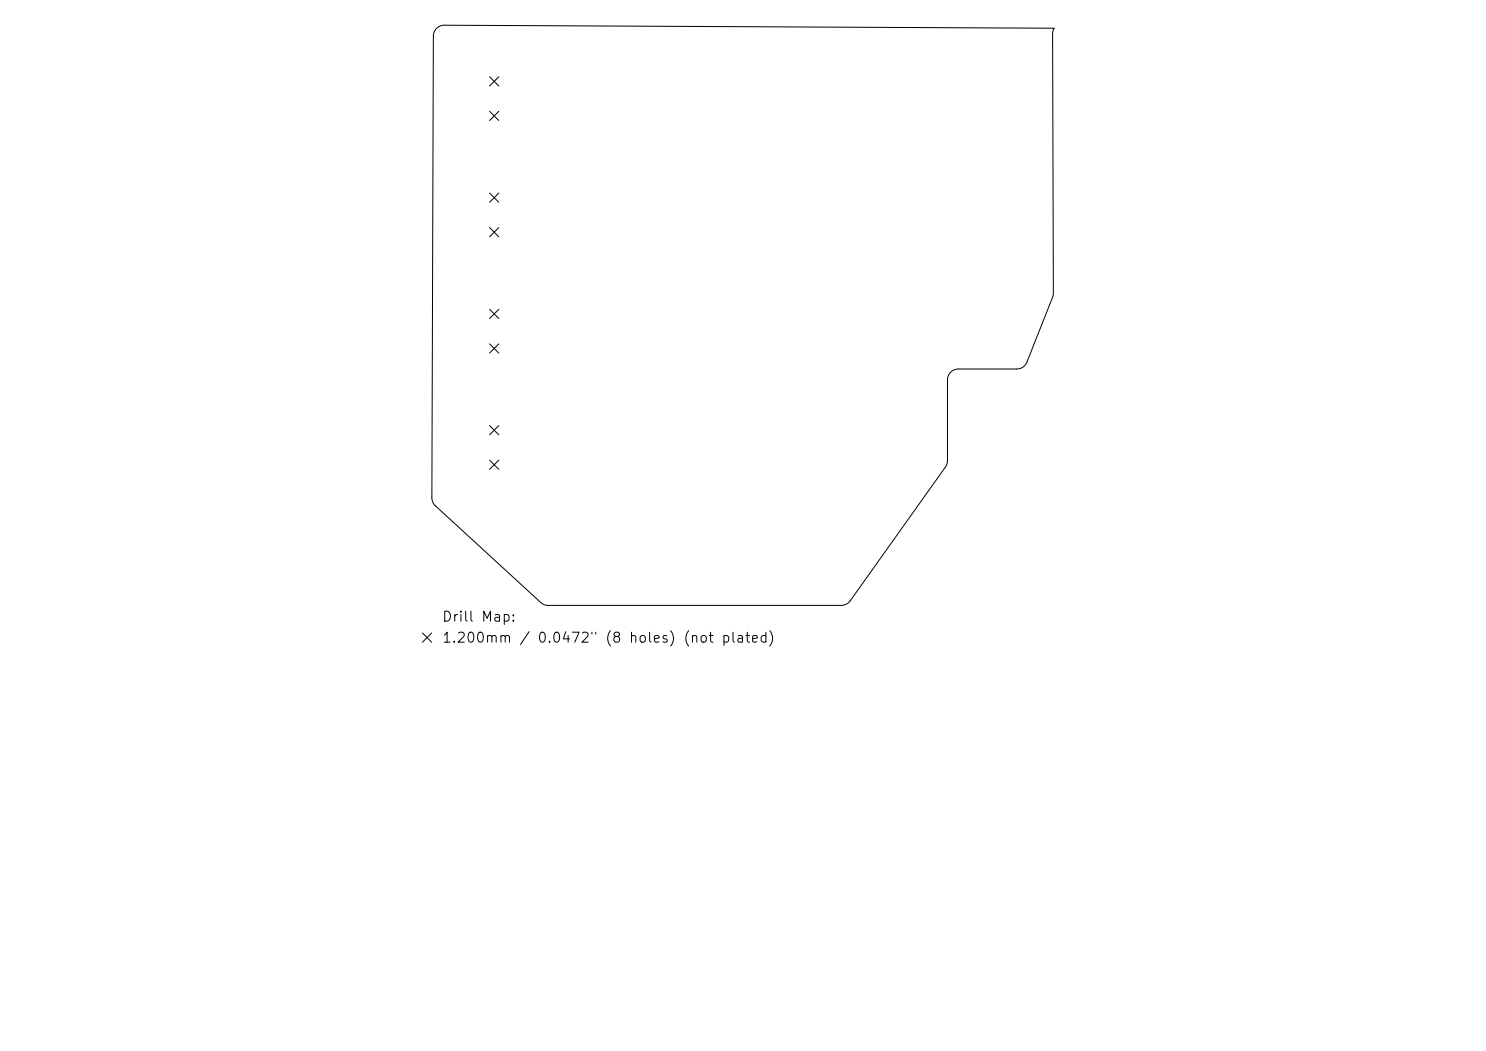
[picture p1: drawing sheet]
<svg xmlns="http://www.w3.org/2000/svg" width="297mm" height="210mm" viewBox="0 0 297 210" stroke-linecap="round" stroke-linejoin="round" font-family="sans-serif">
<defs><g id="words">
<g font-size="2">
<text x="88.2" y="124.7">Drill Map:</text>
<text x="88.2" y="128.9">1.200mm / 0.0472&quot; (8 holes) (not plated)</text>
</g>
</g></defs>
<g fill="none" stroke="#000" stroke-width=".2">
<path d="M87.3 5.7l.8-.5 .7-.2 121.9 .6-.3 1.2v52.4l-5.1 13.2-.7 .8-.6 .4-.8 .1h-11.6a2.18 2.18 0 0 0-2.2 2.2v16.2l-.2 .9-19.3 27-.7 .7-1 .3h-58.6l-1.2-.4-21.4-19.5-.4-.6-.3-.7 .3-92.6 .1-.7zM97.9 15.3l1.8 1.9M99.7 15.3l-1.8 1.9M97.9 22.2l1.8 1.9M97.9 38.6l1.8 1.8M99.7 22.2l-1.8 1.9M99.7 38.6l-1.8 1.8M97.9 45.5l1.8 1.8M99.7 45.5l-1.8 1.8M97.9 61.8l1.8 1.8M97.9 68.7l1.8 1.8M99.7 61.8l-1.8 1.8"/>
<path d="M99.7 68.7l-1.8 1.8M97.9 85l1.8 1.9M97.9 91.9l1.8 1.9M99.7 85l-1.8 1.9M99.7 91.9l-1.8 1.9M84.4 126.5l1.9 1.8M86.3 126.5l-1.9 1.8"/>
</g>
<use href="#words"/>
</svg>
